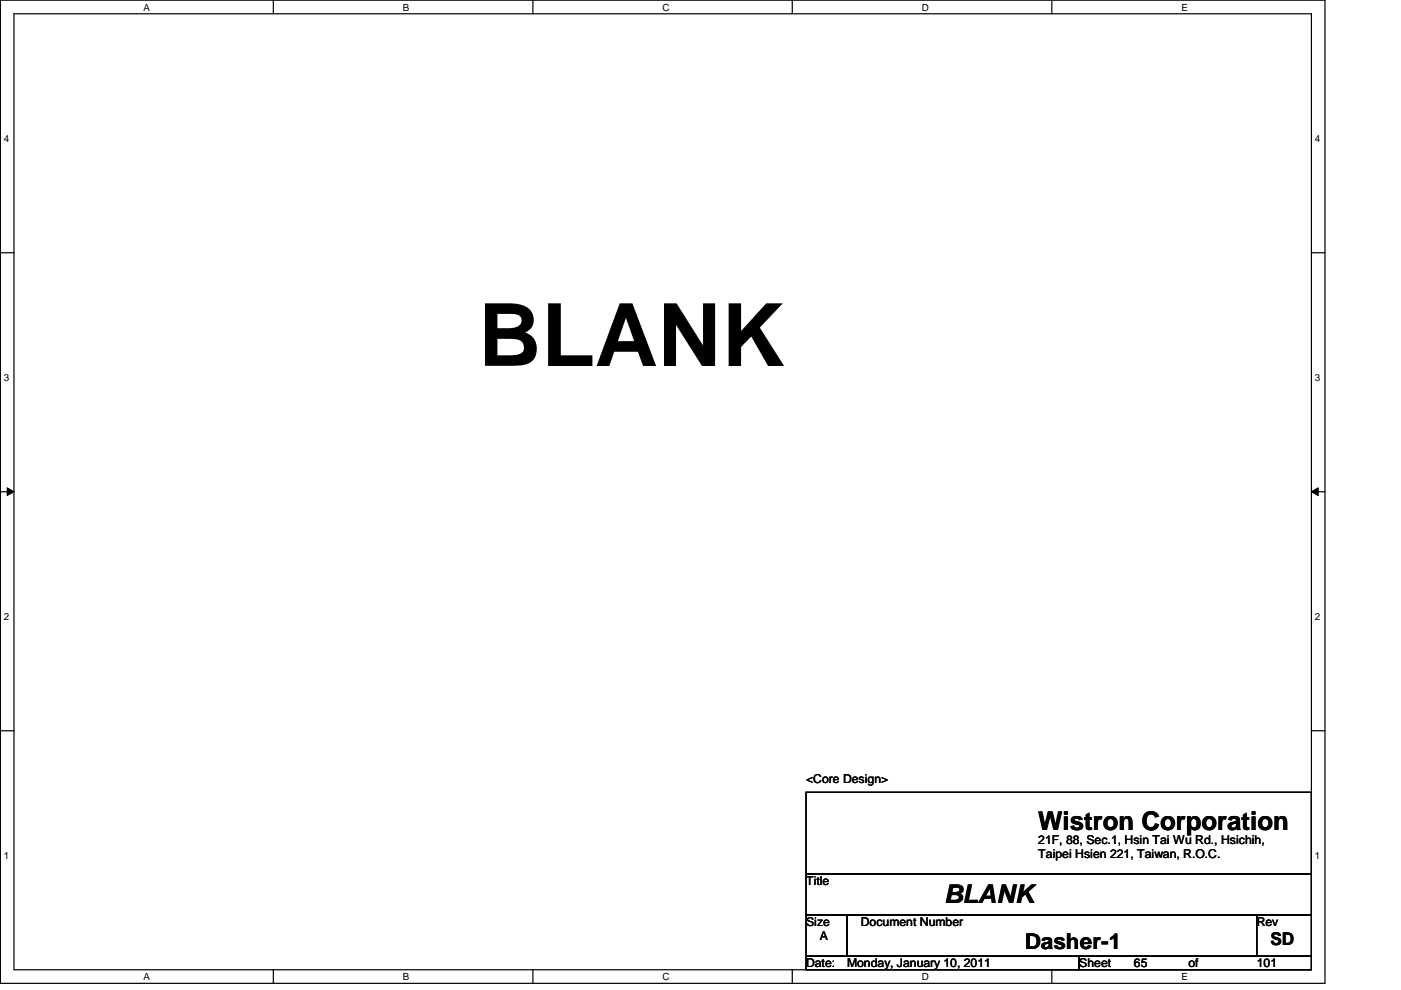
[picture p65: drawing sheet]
<svg xmlns="http://www.w3.org/2000/svg" width="297mm" height="210mm" viewBox="0 0 297 210" stroke-linecap="round" stroke-linejoin="round" font-family="sans-serif">
<defs><g id="words">
<text font-size="18.5" x="101.4" y="77.6">BLANK</text>
<g font-size="5.5">
<text x="220.1" y="175.9">Wistron Corporation</text>
<text x="200.1" y="191.5">BLANK</text>
</g>
<text font-size="4.6" x="217.3" y="201.2">Dasher-1</text>
<text font-size="3.7" x="269.4" y="200.4">SD</text>
<g font-size="2.6">
<text x="170.9" y="165.9">&lt;Core Design&gt;</text>
<text x="220.1" y="179">21F, 88, Sec.1, Hsin Tai Wu Rd., Hsichih,</text>
<text x="220.1" y="181.9">Taipei Hsien 221, Taiwan, R.O.C.</text>
<text x="170.9" y="187.7">Title</text>
<text x="170.9" y="196.3">Size</text>
<text x="182.5" y="196.3">Document Number</text>
<text x="266.5" y="196.3">Rev</text>
<text x="173.8" y="199.3">A</text>
<text x="170.9" y="205.1">Date:</text>
<text x="179.6" y="205.1">Monday, January 10, 2011</text>
<text x="228.8" y="205.1">Sheet</text>
<text x="240.4" y="205.1">65</text>
<text x="252" y="205.1">of</text>
<text x="266.5" y="205.1">101</text>
</g>
<g font-size="2.1">
<text x="30.4" y="2.2">A</text>
<text x="85.4" y="2.2">B</text>
<text x="140.5" y="2.2">C</text>
<text x="195.4" y="2.2">D</text>
<text x="250.5" y="2.2">E</text>
<text x=".8" y="30.1">4</text>
<text x="278.8" y="30.1">4</text>
<text x=".8" y="80.8">3</text>
<text x="278.8" y="80.8">3</text>
<text x=".8" y="131.5">2</text>
<text x="278.8" y="131.5">2</text>
<text x=".8" y="182.2">1</text>
<text x="278.8" y="182.2">1</text>
<text x="30.4" y="207.8">A</text>
<text x="85.4" y="207.8">B</text>
<text x="140.5" y="207.8">C</text>
<text x="195.4" y="207.8">D</text>
<text x="250.5" y="207.8">E</text>
</g>
</g></defs>
<path d="M.1 0h280.8v208.5h-280.8zM3 2.9h275v202.7h-275z" fill="none" stroke="#000" stroke-width=".25"/>
<g fill="#fff">
<path d="M30.4 .3h1.4v2.4h-1.4z"/>
<path d="M30.4 205.9h1.4v2.3h-1.4z"/>
</g>
<path d="M58 0v2.9M58 205.6v2.9" fill="none" stroke="#000" stroke-width=".25"/>
<g fill="#fff">
<path d="M85.4 .3h1.4v2.4h-1.4z"/>
<path d="M85.4 205.9h1.4v2.3h-1.4z"/>
</g>
<path d="M113 0v2.9M113 205.6v2.9" fill="none" stroke="#000" stroke-width=".25"/>
<g fill="#fff">
<path d="M140.5 .3h1.4v2.4h-1.4z"/>
<path d="M140.5 205.9h1.4v2.3h-1.4z"/>
</g>
<path d="M168 0v2.9M168 205.6v2.9" fill="none" stroke="#000" stroke-width=".25"/>
<g fill="#fff">
<path d="M195.4 .3h1.5v2.4h-1.5z"/>
<path d="M195.4 205.9h1.5v2.3h-1.5z"/>
</g>
<path d="M223 0v2.9M223 205.6v2.9" fill="none" stroke="#000" stroke-width=".25"/>
<g fill="#fff">
<path d="M250.5 .3h1.3v2.4h-1.3z"/>
<path d="M250.5 205.9h1.3v2.3h-1.3z"/>
<path d="M.8 28.2h1.1v2.4h-1.1z"/>
<path d="M278.8 28.2h1.1v2.4h-1.1z"/>
<path d="M.8 78.9h1.1v2.3h-1.1z"/>
<path d="M278.8 78.9h1.1v2.3h-1.1z"/>
</g>
<path d="M.1 53.6h2.9M278 53.6h2.9" fill="none" stroke="#000" stroke-width=".25"/>
<g fill="#fff">
<path d="M.8 129.6h1.1v2.3h-1.1z"/>
<path d="M278.8 129.6h1.1v2.3h-1.1z"/>
</g>
<path d="M.1 104.3h2.9M278 104.3h2.9" fill="none" stroke="#000" stroke-width=".25"/>
<path d="M1.5 103.4l1.5 .9-1.5 .8zM278 104.3l1.5-.9v1.7z" fill="#000"/>
<path d="M1.5 103.4l1.5 .9-1.5 .8zM278 104.3l1.5-.9v1.7z" fill="none" stroke="#000" stroke-width=".21"/>
<g fill="#fff">
<path d="M.8 180.3h1.1v2.3h-1.1z"/>
<path d="M278.8 180.3h1.1v2.3h-1.1z"/>
</g>
<path d="M.1 154.9h2.9M278 154.9h2.9M170.9 168h107.1v17.3h-107.1zM170.9 185.3h107.1v8.7h-107.1zM170.9 194h8.7v8.7h-8.7zM179.6 194h86.8v8.7h-86.8zM266.4 194h11.6v8.7h-11.6zM170.9 202.7h57.9v2.9h-57.9zM228.8 202.7h49.2v2.9h-49.2z" fill="none" stroke="#000" stroke-width=".25"/>
<use href="#words"/>
</svg>
